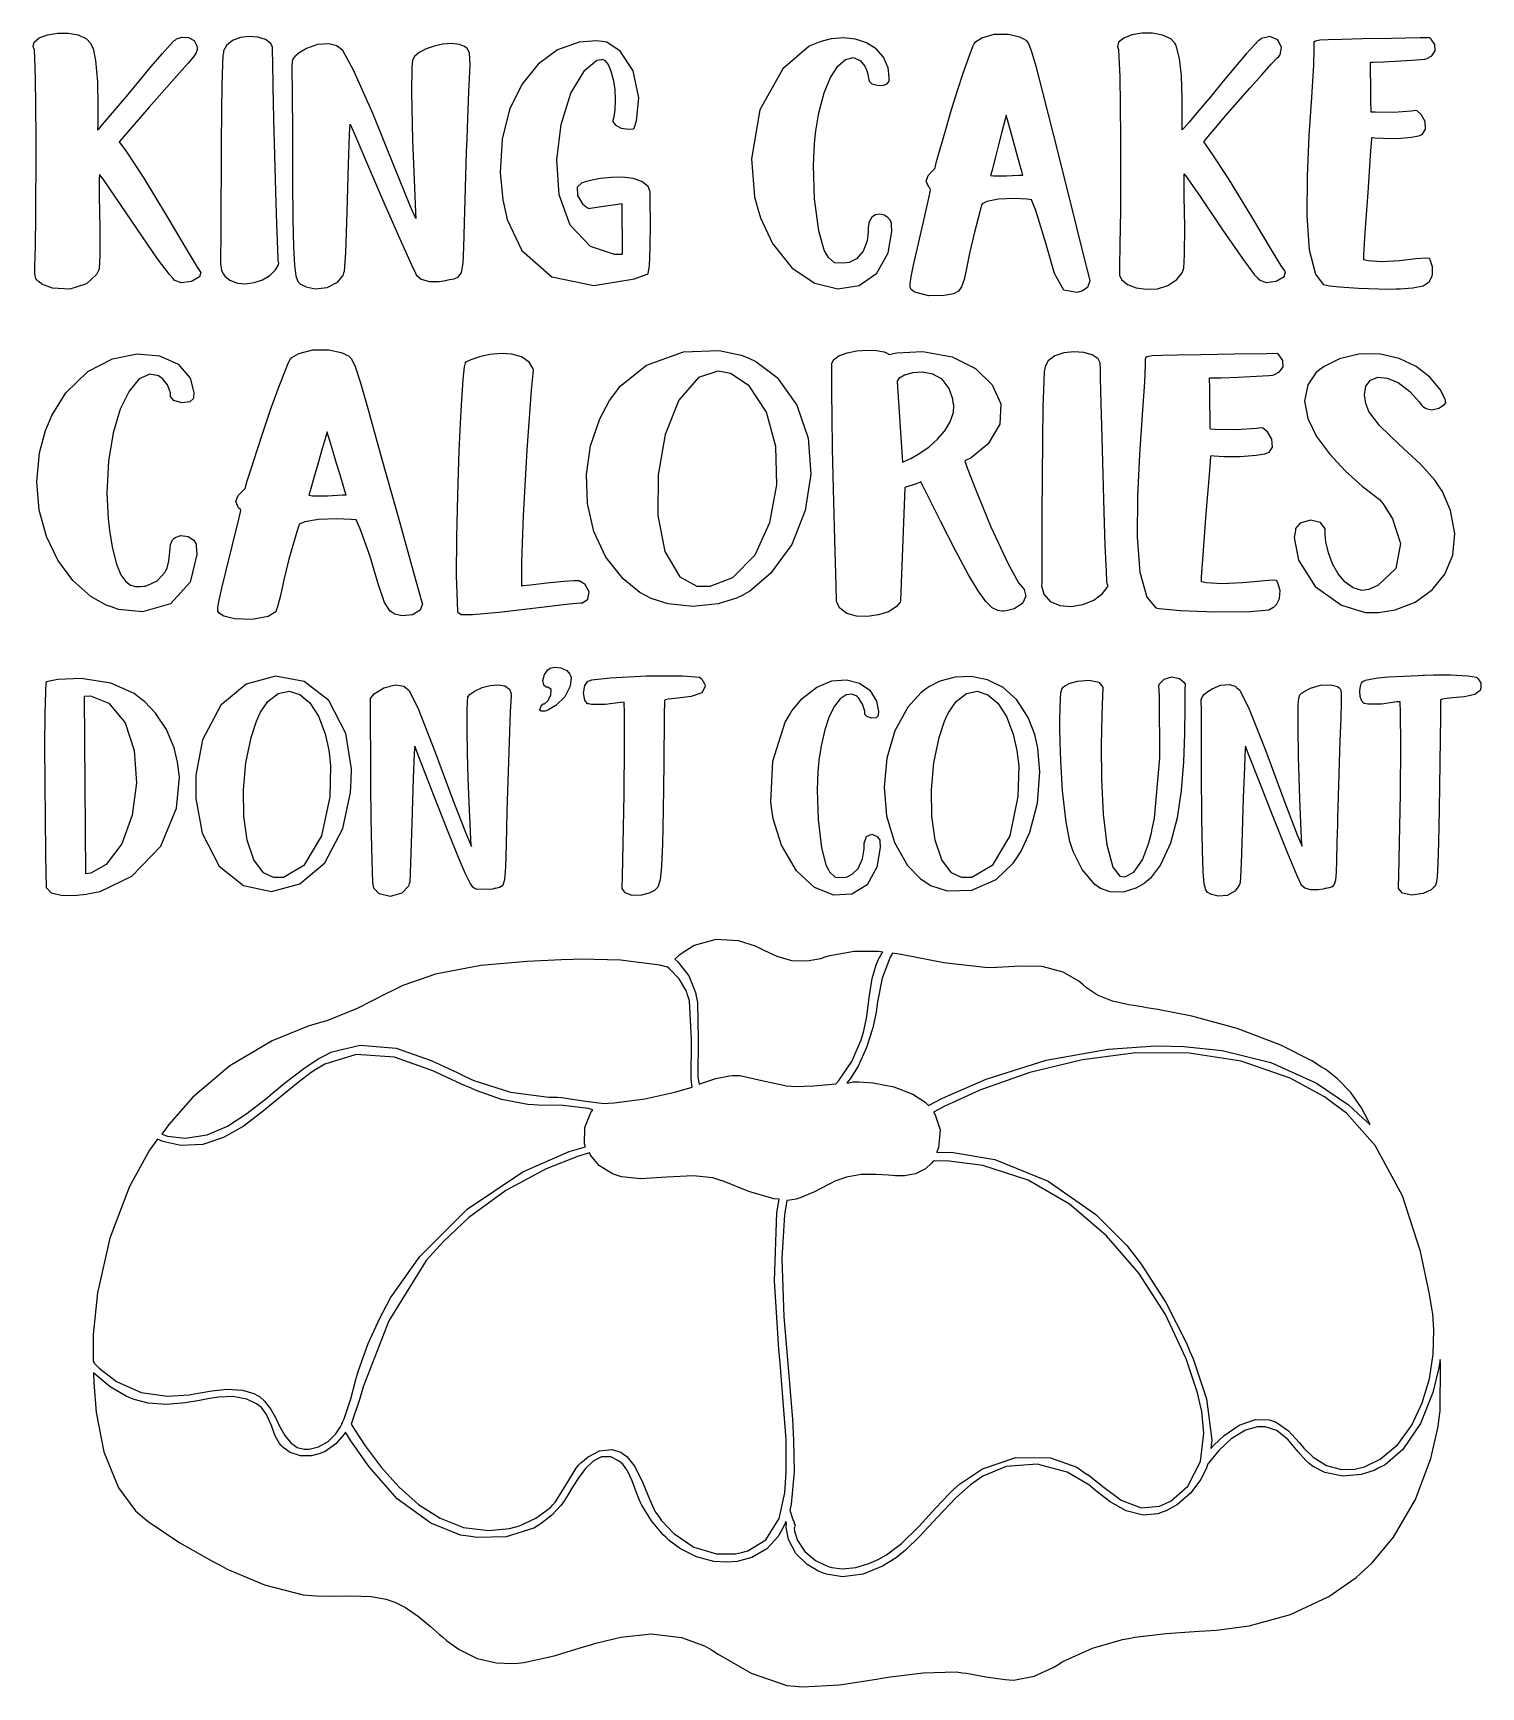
# Model space of a CAD drawing. Extents: x 1.81 to 5.86, y 0.37 to 4.98.
import ezdxf

# ---------------------------------------------------------------- set-up
doc = ezdxf.new("R2010")
doc.units = 0
doc.layers.get('0').update_dxf_attribs({"linetype": 'CONTINUOUS'})

msp = doc.modelspace()

# ---------------------------------------------------------------- linework, layer by layer
at = {"color": 202}
for points in [[(2.28022, 4.31803), (2.28185, 4.31597), (2.27783, 4.30251), (2.25586, 4.28982), (2.227, 4.28629), (2.20747, 4.29362), (2.20415, 4.29829), (2.19396, 4.30897), (2.16108, 4.35351), (2.10271, 4.43772), (2.04372, 4.5249), (2.00987, 4.57433), (1.99897, 4.58886), (1.99815, 4.57454), (1.99843, 4.52582), (1.99972, 4.44125), (1.99978, 4.36333), (1.99815, 4.32563), (1.99582, 4.32015), (1.99104, 4.30935), (1.96272, 4.28293), (1.91575, 4.26824), (1.86735, 4.27171), (1.83778, 4.28261), (1.83018, 4.2889), (1.82883, 4.29004), (1.82488, 4.29351), (1.8214, 4.29839), (1.81933, 4.30539), (1.81847, 4.3164), (1.81847, 4.33317), (1.81907, 4.35764), (1.81993, 4.39154), (1.82069, 4.42551), (1.82086, 4.43679), (1.82086, 4.44428), (1.82101, 4.46669), (1.82146, 4.52561), (1.82189, 4.60379), (1.822, 4.69151), (1.82156, 4.77903), (1.82036, 4.85667), (1.81808, 4.91456), (1.81717, 4.93664), (1.81456, 4.94303), (1.81353, 4.94618), (1.81668, 4.95763), (1.831, 4.96957), (1.85389, 4.97825), (1.882, 4.98301), (1.91174, 4.98329), (1.93961, 4.97835), (1.96224, 4.96761), (1.97407, 4.95529), (1.97601, 4.95036), (1.98096, 4.94043), (1.98817, 4.90668), (1.99349, 4.84685), (1.99447, 4.7794), (1.99393, 4.72949), (1.99376, 4.71283), (1.99886, 4.71799), (2.01329, 4.73426), (2.04107, 4.76676), (2.074, 4.80621), (2.1091, 4.84853), (2.14328, 4.8896), (2.17361, 4.92524), (2.197, 4.95139), (2.20654, 4.96164), (2.21039, 4.96386), (2.21436, 4.96679), (2.22889, 4.97194), (2.24761, 4.97136), (2.26281, 4.96229), (2.27013, 4.94965), (2.27083, 4.94515), (2.27115, 4.94308), (2.27154, 4.93664), (2.26921, 4.92833), (2.26167, 4.91704), (2.24685, 4.89947), (2.22265, 4.8724), (2.18701, 4.83251), (2.13781, 4.77664), (2.08903, 4.72026), (2.07292, 4.70139), (2.07081, 4.69906), (2.05518, 4.68083), (2.05414, 4.67953), (2.07221, 4.65494), (2.12256, 4.57807), (2.18826, 4.47026), (2.24337, 4.37674), (2.27186, 4.32954), (2.28022, 4.31803)], [(2.48232, 4.93994), (2.48232, 4.94363), (2.47678, 4.95458), (2.46212, 4.96544), (2.44125, 4.97206), (2.41704, 4.97407), (2.39242, 4.97114), (2.37022, 4.96283), (2.35335, 4.94874), (2.34554, 4.93375), (2.34478, 4.9285), (2.34343, 4.92057), (2.34239, 4.89626), (2.34071, 4.838), (2.33951, 4.76215), (2.33876, 4.67719), (2.33832, 4.59153), (2.33806, 4.51367), (2.33778, 4.45199), (2.33768, 4.42421), (2.33751, 4.41493), (2.33735, 4.40332), (2.33675, 4.36843), (2.33708, 4.33903), (2.33996, 4.32075), (2.34467, 4.31054), (2.3469, 4.30761), (2.3501, 4.30339), (2.36322, 4.29318), (2.38385, 4.28532), (2.40696, 4.28342), (2.43083, 4.28683), (2.45383, 4.29492), (2.47418, 4.30707), (2.49013, 4.32264), (2.49843, 4.33615), (2.5, 4.34099), (2.49897, 4.34201), (2.49778, 4.35151), (2.49642, 4.38021), (2.49371, 4.45014), (2.49094, 4.54113), (2.48828, 4.64258), (2.48589, 4.74382), (2.484, 4.83425), (2.48275, 4.90315), (2.48232, 4.93078), (2.48232, 4.93994)], [(3.02186, 4.94303), (3.01796, 4.94596), (3.0039, 4.95139), (2.98188, 4.95421), (2.95768, 4.95253), (2.93332, 4.9471), (2.91069, 4.93892), (2.89176, 4.92888), (2.87853, 4.91781), (2.87321, 4.9095), (2.87294, 4.90657), (2.87082, 4.88889), (2.87028, 4.81711), (2.87289, 4.68435), (2.87788, 4.55257), (2.88124, 4.48242), (2.88226, 4.46599), (2.86654, 4.50131), (2.82264, 4.60867), (2.76313, 4.75651), (2.70925, 4.87836), (2.67839, 4.93446), (2.66667, 4.94303), (2.66108, 4.94732), (2.63932, 4.95344), (2.60764, 4.95117), (2.57656, 4.93989), (2.55675, 4.92817), (2.55106, 4.92329), (2.54932, 4.92193), (2.54417, 4.91775), (2.53965, 4.91233), (2.53711, 4.90419), (2.53603, 4.89035), (2.53597, 4.86783), (2.53651, 4.83376), (2.53717, 4.78515), (2.53749, 4.73562), (2.53749, 4.71907), (2.53749, 4.68235), (2.53776, 4.5721), (2.53868, 4.46306), (2.54047, 4.38612), (2.54335, 4.3355), (2.54736, 4.30528), (2.55285, 4.28961), (2.5599, 4.28267), (2.56651, 4.27957), (2.56874, 4.27849), (2.5759, 4.27479), (2.60064, 4.26969), (2.63433, 4.27279), (2.66336, 4.2876), (2.67893, 4.30669), (2.68126, 4.31392), (2.68332, 4.31836), (2.68631, 4.36979), (2.69011, 4.48421), (2.69385, 4.6174), (2.69694, 4.70156), (2.69894, 4.72949), (2.70942, 4.70437), (2.74132, 4.62912), (2.7889, 4.51844), (2.83708, 4.40918), (2.8699, 4.33681), (2.88124, 4.31282), (2.88325, 4.30806), (2.89654, 4.29676), (2.92031, 4.29021), (2.94715, 4.29031), (2.96576, 4.29281), (2.9719, 4.29411), (2.97624, 4.29508), (2.98942, 4.29769), (3.00142, 4.3029), (3.00906, 4.31532), (3.01367, 4.34071), (3.01633, 4.38482), (3.01828, 4.45318), (3.02078, 4.55165), (3.02382, 4.65229), (3.02501, 4.68576), (3.02588, 4.71913), (3.03006, 4.81912), (3.03358, 4.89333), (3.03201, 4.92806), (3.02528, 4.94049), (3.02186, 4.94303)], [(3.34999, 4.56597), (3.34517, 4.56538), (3.33208, 4.55328), (3.33333, 4.53006), (3.34706, 4.50683), (3.36133, 4.49511), (3.36664, 4.49408), (3.36925, 4.49463), (3.39903, 4.49935), (3.44607, 4.50613), (3.45731, 4.50765), (3.45833, 4.3649), (3.43614, 4.3649), (3.36974, 4.38743), (3.31239, 4.447), (3.28217, 4.53157), (3.27522, 4.62912), (3.28749, 4.72775), (3.31506, 4.81538), (3.35385, 4.88004), (3.38753, 4.90767), (3.40001, 4.90972), (3.40218, 4.9101), (3.40961, 4.90663), (3.41868, 4.89524), (3.4266, 4.87701), (3.43294, 4.85363), (3.43718, 4.82656), (3.43881, 4.79736), (3.43733, 4.76764), (3.43408, 4.74593), (3.43229, 4.73888), (3.43181, 4.73628), (3.43815, 4.72689), (3.45529, 4.71832), (3.47575, 4.7149), (3.48844, 4.71604), (3.49164, 4.71804), (3.49832, 4.73796), (3.50412, 4.80257), (3.48867, 4.87756), (3.45221, 4.93326), (3.41531, 4.95768), (3.40207, 4.95975), (3.38639, 4.96203), (3.33794, 4.95828), (3.27767, 4.93647), (3.22364, 4.89643), (3.17822, 4.84006), (3.14378, 4.76953), (3.12272, 4.68685), (3.11735, 4.59403), (3.12483, 4.51785), (3.13021, 4.49306), (3.13683, 4.46272), (3.17817, 4.37642), (3.26156, 4.30274), (3.37875, 4.27865), (3.49278, 4.29742), (3.5281, 4.31076), (3.53097, 4.31207), (3.53424, 4.33257), (3.53657, 4.38368), (3.53674, 4.45432), (3.53646, 4.51465), (3.53646, 4.53472), (3.53646, 4.53988), (3.53011, 4.55533), (3.51313, 4.56922), (3.48844, 4.57742), (3.45882, 4.58083), (3.42725, 4.58046), (3.39671, 4.57721), (3.36996, 4.5721), (3.35482, 4.56793), (3.34999, 4.56597)], [(4.14481, 4.43679), (4.14481, 4.42854), (4.1415, 4.40369), (4.13097, 4.37494), (4.11225, 4.35346), (4.09158, 4.34321), (4.08436, 4.34201), (4.07676, 4.34071), (4.05111, 4.34218), (4.03435, 4.35661), (4.03125, 4.36182), (4.02219, 4.3775), (4.00694, 4.43137), (3.9949, 4.52094), (3.9924, 4.6141), (3.99479, 4.67426), (3.99685, 4.69412), (3.99854, 4.71089), (4.007, 4.76085), (4.02175, 4.81619), (4.03993, 4.85975), (4.06028, 4.891), (4.08149, 4.90956), (4.10249, 4.91504), (4.1219, 4.9069), (4.13547, 4.89085), (4.13857, 4.88471), (4.1404, 4.88097), (4.14404, 4.86871), (4.14529, 4.85715), (4.14729, 4.84874), (4.15294, 4.84315), (4.15522, 4.84201), (4.15853, 4.84039), (4.16954, 4.83751), (4.185, 4.83697), (4.19754, 4.84131), (4.20296, 4.84885), (4.20313, 4.8514), (4.20361, 4.86019), (4.20008, 4.88672), (4.18744, 4.91607), (4.16699, 4.93924), (4.14046, 4.95611), (4.1096, 4.96653), (4.07611, 4.97038), (4.04178, 4.96744), (4.01633, 4.96094), (4.00836, 4.95763), (3.97993, 4.94629), (3.90619, 4.88319), (3.84272, 4.76872), (3.81907, 4.63265), (3.82699, 4.52653), (3.83649, 4.49306), (3.84369, 4.46799), (3.87756, 4.39611), (3.93267, 4.32715), (3.99556, 4.28532), (4.06, 4.26964), (4.11985, 4.27914), (4.16878, 4.31288), (4.20074, 4.36996), (4.21044, 4.42969), (4.20936, 4.44933), (4.20942, 4.45199), (4.20687, 4.46001), (4.19971, 4.46892), (4.18935, 4.4751), (4.17746, 4.47781), (4.16547, 4.47618), (4.155, 4.4694), (4.14757, 4.45654), (4.14481, 4.44174), (4.14481, 4.43679)], [(4.76247, 4.29617), (4.76351, 4.2915), (4.75738, 4.27354), (4.74143, 4.26286), (4.73753, 4.26183), (4.72711, 4.25874), (4.69114, 4.26557), (4.66493, 4.31185), (4.64094, 4.39719), (4.61257, 4.4885), (4.60101, 4.51807), (4.58892, 4.51958), (4.55225, 4.52138), (4.50857, 4.51937), (4.47624, 4.51313), (4.46262, 4.50678), (4.46149, 4.50347), (4.45611, 4.48454), (4.44135, 4.42731), (4.42796, 4.36893), (4.41906, 4.32579), (4.41233, 4.29542), (4.4056, 4.27533), (4.39654, 4.26297), (4.38292, 4.25586), (4.36762, 4.25222), (4.36253, 4.25142), (4.35547, 4.25038), (4.31381, 4.25028), (4.27522, 4.25999), (4.26981, 4.26389), (4.2685, 4.26481), (4.26481, 4.26768), (4.26204, 4.273), (4.26193, 4.28353), (4.26497, 4.30296), (4.27165, 4.33513), (4.2825, 4.38374), (4.29801, 4.45253), (4.31358, 4.52203), (4.31874, 4.54514), (4.31874, 4.54514), (4.31793, 4.54856), (4.31771, 4.54932), (4.31386, 4.55328), (4.30701, 4.56961), (4.31233, 4.58556), (4.32368, 4.59799), (4.33051, 4.60493), (4.33128, 4.60764), (4.33219, 4.61208), (4.33583, 4.62522), (4.34571, 4.66037), (4.35943, 4.70806), (4.37576, 4.76303), (4.39339, 4.82021), (4.41092, 4.8744), (4.42714, 4.92057), (4.43679, 4.94547), (4.44065, 4.95344), (4.44439, 4.95876), (4.46235, 4.97), (4.49658, 4.97993), (4.53668, 4.98031), (4.56711, 4.97282), (4.57607, 4.96804), (4.57807, 4.9669), (4.58453, 4.96371), (4.59153, 4.95583), (4.59993, 4.93485), (4.61263, 4.89111), (4.63232, 4.81506), (4.662, 4.69694), (4.70443, 4.52718), (4.74789, 4.35394), (4.76247, 4.29617)], [(5.08128, 4.67953), (5.08404, 4.68311), (5.09278, 4.69358), (5.11453, 4.71913), (5.14344, 4.75282), (5.17654, 4.79101), (5.21078, 4.83014), (5.24322, 4.86675), (5.27083, 4.89725), (5.28554, 4.91303), (5.29064, 4.91808), (5.29432, 4.9229), (5.29829, 4.94299), (5.28787, 4.96403), (5.26557, 4.97358), (5.24311, 4.96815), (5.23753, 4.96386), (5.23356, 4.96175), (5.22379, 4.95144), (5.20025, 4.9254), (5.16992, 4.88986), (5.13579, 4.84896), (5.10081, 4.80669), (5.06799, 4.76719), (5.04031, 4.73454), (5.02588, 4.71804), (5.02083, 4.71283), (5.021, 4.73486), (5.02111, 4.80094), (5.01937, 4.86524), (5.01394, 4.91271), (5.00672, 4.94135), (5.00315, 4.95036), (5.00119, 4.95524), (4.98931, 4.96733), (4.96674, 4.97792), (4.93881, 4.98286), (4.90907, 4.98264), (4.88103, 4.97797), (4.85807, 4.9694), (4.84381, 4.95757), (4.84065, 4.94618), (4.84169, 4.94303), (4.84392, 4.93701), (4.84472, 4.91661), (4.84694, 4.86083), (4.84842, 4.78293), (4.84918, 4.68994), (4.84924, 4.58919), (4.84864, 4.48779), (4.8475, 4.39296), (4.84636, 4.33208), (4.84581, 4.31179), (4.84581, 4.30772), (4.852, 4.29542), (4.86865, 4.28196), (4.89279, 4.27251), (4.9216, 4.26807), (4.95199, 4.26969), (4.98118, 4.27843), (5.00613, 4.29525), (5.02089, 4.31413), (5.02399, 4.32118), (5.02632, 4.32667), (5.0281, 4.36436), (5.02821, 4.44233), (5.02701, 4.52692), (5.02653, 4.57563), (5.02707, 4.58996), (5.03749, 4.57617), (5.07113, 4.52713), (5.13043, 4.43956), (5.18935, 4.35454), (5.22239, 4.30974), (5.23232, 4.29932), (5.23574, 4.2946), (5.25543, 4.28706), (5.28396, 4.29085), (5.30567, 4.30388), (5.3099, 4.31711), (5.30832, 4.31912), (5.29943, 4.33083), (5.27078, 4.37782), (5.21588, 4.47043), (5.15039, 4.57753), (5.09956, 4.65479), (5.08128, 4.67953)], [(5.69997, 4.91075), (5.70464, 4.91217), (5.71772, 4.91992), (5.72732, 4.93386), (5.72635, 4.95111), (5.71674, 4.96625), (5.71251, 4.97017), (5.68571, 4.96967), (5.60525, 4.96821), (5.52474, 4.96685), (5.46712, 4.96571), (5.4286, 4.96457), (5.40533, 4.96306), (5.39344, 4.96094), (5.38911, 4.95785), (5.38857, 4.95458), (5.38857, 4.95344), (5.38921, 4.93858), (5.38737, 4.89367), (5.38189, 4.80453), (5.37511, 4.69721), (5.3699, 4.5829), (5.36925, 4.47282), (5.37608, 4.3781), (5.39328, 4.30994), (5.4151, 4.28136), (5.42393, 4.27951), (5.43224, 4.278), (5.46078, 4.27512), (5.5134, 4.2716), (5.56967, 4.26942), (5.60568, 4.26888), (5.61774, 4.2691), (5.62961, 4.26942), (5.66525, 4.27186), (5.69439, 4.278), (5.71039, 4.28874), (5.71739, 4.30117), (5.71875, 4.30556), (5.72006, 4.30974), (5.71978, 4.33046), (5.71326, 4.35058), (5.71149, 4.35449), (5.7021, 4.35499), (5.67383, 4.35271), (5.62799, 4.34776), (5.57796, 4.34517), (5.54021, 4.34765), (5.5281, 4.35037), (5.5286, 4.36469), (5.53239, 4.42632), (5.53999, 4.53842), (5.54731, 4.64187), (5.55078, 4.68918), (5.55106, 4.692), (5.55875, 4.69097), (5.58219, 4.68967), (5.62213, 4.6894), (5.66086, 4.69233), (5.68229, 4.69624), (5.68853, 4.69933), (5.69249, 4.70133), (5.70074, 4.7149), (5.69943, 4.73633), (5.68881, 4.75618), (5.67725, 4.76606), (5.6729, 4.76704), (5.6614, 4.76525), (5.61089, 4.76144), (5.56039, 4.76237), (5.54893, 4.76286), (5.54867, 4.76758), (5.54818, 4.79096), (5.54747, 4.83539), (5.54704, 4.87847), (5.54688, 4.89649), (5.54688, 4.90246), (5.5549, 4.90218), (5.58306, 4.90306), (5.632, 4.90543), (5.67665, 4.90847), (5.69764, 4.91026), (5.69997, 4.91075)], [(4.53022, 4.7545), (4.52707, 4.74274), (4.51779, 4.70736), (4.50831, 4.67096), (4.49881, 4.63417), (4.48953, 4.59787), (4.48643, 4.58578), (4.49501, 4.58447), (4.53082, 4.58436), (4.56472, 4.58681), (4.57607, 4.58681), (4.57607, 4.58681), (4.57438, 4.59403), (4.56928, 4.61301), (4.56196, 4.63992), (4.5535, 4.67068), (4.54497, 4.70144), (4.53749, 4.72835), (4.53222, 4.74735), (4.53022, 4.7545), (4.53022, 4.7545)], [(4.08539, 2.0535), (4.09033, 2.0535), (4.10146, 2.05556), (4.10519, 2.05556), (4.11854, 2.05621), (4.15896, 2.05354), (4.21599, 2.04232), (4.26969, 2.02132), (4.3041, 1.99935), (4.31353, 1.9899), (4.35243, 2.01053), (4.47407, 2.06315), (4.64187, 2.1161), (4.81478, 2.1474), (4.94672, 2.15653), (4.99061, 2.15554), (5.02621, 2.155), (5.13292, 2.14328), (5.26899, 2.10949), (5.39606, 2.05186), (5.48508, 1.99175), (5.51144, 1.96804), (5.51426, 1.96522), (5.54297, 1.93864), (5.54585, 1.93576), (5.54042, 1.94792), (5.5216, 1.98301), (5.49175, 2.02588), (5.45514, 2.06413), (5.42219, 2.08996), (5.41043, 2.09722), (5.38331, 2.11453), (5.29671, 2.15815), (5.17432, 2.20469), (5.04785, 2.23893), (4.9535, 2.25792), (4.92188, 2.26286), (4.90944, 2.26492), (4.87224, 2.27106), (4.82704, 2.28136), (4.78504, 2.29833), (4.7539, 2.31836), (4.74479, 2.32639), (4.73258, 2.33735), (4.68901, 2.36247), (4.63069, 2.37744), (4.56928, 2.37912), (4.52046, 2.37631), (4.50418, 2.37532), (4.47889, 2.37381), (4.35633, 2.38775), (4.23643, 2.41157), (4.21251, 2.41493), (4.206, 2.40429), (4.18397, 2.34543), (4.17079, 2.27924), (4.16872, 2.26492), (4.16656, 2.25037), (4.15744, 2.20703), (4.14031, 2.15142), (4.11654, 2.09972), (4.09413, 2.06424), (4.08539, 2.0535)], [(2.26878, 1.18576), (2.27957, 1.18793), (2.31213, 1.1939), (2.35568, 1.19841), (2.39849, 1.19531), (2.43012, 1.18576), (2.43956, 1.18056), (2.44515, 1.17763), (2.45996, 1.16482), (2.47624, 1.14339), (2.48996, 1.11865), (2.50271, 1.0931), (2.51606, 1.06907), (2.53168, 1.04905), (2.55117, 1.03537), (2.56982, 1.03049), (2.57607, 1.03054), (2.58453, 1.03093), (2.60992, 1.03695), (2.63721, 1.05181), (2.65864, 1.07351), (2.6716, 1.09337), (2.67503, 1.10037), (2.67503, 1.10167), (2.67708, 1.1046), (2.67708, 1.10558), (2.68201, 1.11572), (2.70053, 1.17133), (2.71485, 1.22537), (2.71772, 1.2347), (2.72211, 1.25011), (2.74935, 1.32525), (2.78228, 1.39774), (2.78961, 1.41178), (2.81142, 1.45313), (2.89344, 1.56847), (3.0255, 1.7009), (3.18099, 1.80442), (3.31028, 1.8616), (3.35519, 1.87429), (3.35281, 1.88319), (3.35346, 1.92865), (3.37028, 1.97043), (3.37603, 1.97743), (3.36301, 1.98188), (3.29363, 1.99018), (3.22368, 1.99126), (3.21039, 1.99203), (3.19504, 1.99283), (3.12147, 2.00672), (3.05051, 2.03162), (3.03646, 2.03788), (3.00944, 2.04969), (2.92914, 2.08658), (2.82286, 2.12446), (2.71506, 2.13206), (2.62776, 2.10574), (2.60314, 2.08996), (2.59022, 2.08188), (2.5535, 2.05442), (2.50347, 2.01329), (2.45236, 1.97092), (2.39968, 1.93175), (2.34478, 1.90028), (2.287, 1.88092), (2.22575, 1.8781), (2.17572, 1.88938), (2.16043, 1.89615), (2.1384, 1.86486), (2.08301, 1.76346), (2.02746, 1.61925), (1.99354, 1.46744), (1.98161, 1.35075), (1.98122, 1.31179), (1.98122, 1.30295), (1.98122, 1.28304), (1.98122, 1.27637), (1.98172, 1.27588), (1.9841, 1.2717), (1.98438, 1.27116), (1.9981, 1.25651), (2.04665, 1.21935), (2.11481, 1.18902), (2.18886, 1.17849), (2.24914, 1.18207), (2.26878, 1.18576)]]:
    msp.add_lwpolyline(points, close=True, dxfattribs=at)
at = {"color": 2}
for points in [[(2.26878, 3.5524), (2.27035, 3.52746), (2.25217, 3.45107), (2.197, 3.39046), (2.1186, 3.36822), (2.05246, 3.3744), (2.03228, 3.38163), (2.01719, 3.38687), (1.97499, 3.41097), (1.92458, 3.45508), (1.88271, 3.51161), (1.85086, 3.57796), (1.83068, 3.65181), (1.82379, 3.73058), (1.83176, 3.81179), (1.84814, 3.87358), (1.85622, 3.89307), (1.86546, 3.91569), (1.90517, 3.97868), (1.96685, 4.03842), (2.03504, 4.07422), (2.10374, 4.08826), (2.16683, 4.08251), (2.21815, 4.05903), (2.25174, 4.01986), (2.26238, 3.97999), (2.26144, 3.96701), (2.26144, 3.96376), (2.25136, 3.95394), (2.22917, 3.95128), (2.20692, 3.95779), (2.19689, 3.96864), (2.19689, 3.97222), (2.19689, 3.97949), (2.18881, 4.00114), (2.17344, 4.01964), (2.16982, 4.02225), (2.16379, 4.02658), (2.13986, 4.03125), (2.10981, 4.01774), (2.08143, 3.98421), (2.05647, 3.93317), (2.03674, 3.86708), (2.02387, 3.78847), (2.01969, 3.69976), (2.02311, 3.62739), (2.02604, 3.60346), (2.02783, 3.58871), (2.03526, 3.54454), (2.04633, 3.50136), (2.05875, 3.47146), (2.0721, 3.45258), (2.08594, 3.44239), (2.09983, 3.43842), (2.11333, 3.43842), (2.12283, 3.43956), (2.12603, 3.43994), (2.13226, 3.44103), (2.15989, 3.454), (2.18121, 3.47743), (2.18435, 3.48367), (2.1875, 3.48986), (2.19287, 3.51042), (2.19488, 3.535), (2.1971, 3.55604), (2.20296, 3.56928), (2.20628, 3.57221), (2.21018, 3.57563), (2.22613, 3.581), (2.24647, 3.57835), (2.26238, 3.56771), (2.26878, 3.55626), (2.26878, 3.5524)], [(2.89899, 3.39513), (2.90022, 3.39025), (2.89432, 3.37283), (2.87278, 3.35975), (2.84403, 3.35678), (2.82324, 3.36133), (2.81771, 3.3649), (2.81033, 3.36951), (2.79486, 3.39387), (2.77718, 3.44581), (2.75424, 3.52214), (2.7264, 3.59928), (2.7156, 3.62429), (2.70188, 3.62587), (2.66049, 3.62761), (2.61003, 3.62549), (2.57221, 3.61893), (2.55643, 3.61225), (2.55524, 3.60867), (2.54975, 3.59125), (2.52729, 3.51497), (2.51221, 3.45324), (2.51042, 3.44303), (2.50863, 3.43479), (2.5031, 3.40994), (2.49804, 3.38954), (2.49474, 3.37879), (2.49322, 3.37511), (2.49274, 3.37429), (2.491, 3.36828), (2.46963, 3.35476), (2.4254, 3.34608), (2.37625, 3.34814), (2.34646, 3.35547), (2.33854, 3.36079), (2.33708, 3.36171), (2.3329, 3.36458), (2.32969, 3.36985), (2.32954, 3.38053), (2.33296, 3.4005), (2.3405, 3.4336), (2.35275, 3.48367), (2.37028, 3.55464), (2.38797, 3.62642), (2.39378, 3.65033), (2.39378, 3.65033), (2.39214, 3.65375), (2.39165, 3.65451), (2.38743, 3.65847), (2.37956, 3.67557), (2.38569, 3.69217), (2.39839, 3.70508), (2.40576, 3.71224), (2.40625, 3.71496), (2.40739, 3.71967), (2.41162, 3.73351), (2.42296, 3.76992), (2.43875, 3.81907), (2.45742, 3.87565), (2.47749, 3.93446), (2.4975, 3.99035), (2.5159, 4.03803), (2.52696, 4.06392), (2.53125, 4.07221), (2.5356, 4.07775), (2.55561, 4.08886), (2.59412, 4.09907), (2.63949, 4.0995), (2.67399, 4.09179), (2.68435, 4.08681), (2.68679, 4.08561), (2.69444, 4.08242), (2.70281, 4.07428), (2.71263, 4.05257), (2.72721, 4.00743), (2.74983, 3.92899), (2.78381, 3.80735), (2.83242, 3.63271), (2.88226, 3.45454), (2.89899, 3.39513)], [(3.33231, 3.45454), (3.32324, 3.45454), (3.29617, 3.45242), (3.2474, 3.44764), (3.20247, 3.44271), (3.18093, 3.44021), (3.17811, 3.43994), (3.17757, 3.45014), (3.178, 3.50624), (3.18213, 3.63633), (3.19233, 3.81874), (3.20514, 3.98628), (3.21039, 4.04199), (3.20893, 4.04818), (3.19835, 4.06511), (3.17736, 4.07969), (3.15028, 4.08718), (3.11979, 4.08882), (3.08871, 4.08589), (3.05985, 4.07969), (3.03592, 4.07156), (3.02339, 4.0656), (3.01981, 4.06282), (3.01665, 4.05154), (3.01351, 4.0159), (3.00749, 3.92964), (3.00217, 3.81799), (2.99804, 3.69476), (2.9955, 3.57394), (2.99501, 3.46946), (2.99701, 3.39513), (2.99794, 3.36708), (3.00206, 3.3649), (3.00831, 3.36079), (3.04047, 3.35997), (3.11404, 3.36654), (3.21653, 3.37935), (3.31033, 3.39019), (3.34169, 3.39307), (3.34685, 3.39333), (3.36203, 3.40326), (3.36546, 3.42383), (3.35471, 3.44433), (3.338, 3.45421), (3.33231, 3.45454)], [(3.79269, 3.4139), (3.77729, 3.40571), (3.7264, 3.38986), (3.65533, 3.38254), (3.58599, 3.39063), (3.53917, 3.40539), (3.52501, 3.41288), (3.50754, 3.42215), (3.46044, 3.45979), (3.41194, 3.52078), (3.37901, 3.59212), (3.36133, 3.67003), (3.3584, 3.75082), (3.36985, 3.83078), (3.39529, 3.90619), (3.42285, 3.95779), (3.43435, 3.97325), (3.45226, 3.99767), (3.52588, 4.05632), (3.62929, 4.09397), (3.72894, 4.09706), (3.79058, 4.08464), (3.80935, 4.07639), (3.83132, 4.06679), (3.89019, 4.02181), (3.9459, 3.94476), (3.97711, 3.85249), (3.9846, 3.75217), (3.96913, 3.65099), (3.93147, 3.5561), (3.87244, 3.47467), (3.81451, 3.42557), (3.79269, 3.4139)], [(4.57607, 3.43474), (4.57986, 3.43033), (4.58501, 3.41162), (4.57525, 3.39111), (4.55257, 3.37631), (4.53033, 3.37033), (4.52289, 3.37011), (4.51888, 3.36996), (4.50672, 3.37153), (4.49072, 3.37929), (4.47287, 3.39649), (4.45139, 3.42617), (4.42443, 3.47136), (4.39003, 3.5351), (4.3464, 3.6205), (4.30524, 3.70307), (4.29167, 3.73058), (4.28851, 3.72928), (4.27354, 3.72358), (4.25282, 3.71679), (4.24685, 3.71496), (4.2354, 3.39931), (4.23372, 3.39447), (4.22293, 3.38189), (4.20111, 3.36828), (4.17312, 3.35906), (4.14231, 3.35482), (4.11193, 3.35613), (4.08524, 3.36361), (4.0656, 3.37782), (4.05692, 3.39378), (4.05626, 3.39931), (4.0549, 3.44174), (4.05122, 3.56907), (4.04769, 3.71007), (4.04542, 3.82417), (4.04411, 3.91325), (4.04357, 3.97928), (4.04346, 4.02408), (4.04362, 4.04958), (4.04372, 4.05761), (4.04372, 4.05761), (4.04324, 4.06087), (4.0479, 4.07156), (4.06304, 4.08268), (4.08583, 4.09099), (4.11312, 4.09636), (4.1416, 4.09858), (4.16808, 4.09765), (4.18935, 4.09343), (4.19993, 4.08854), (4.2021, 4.08578), (4.22515, 4.09076), (4.29682, 4.09418), (4.37879, 4.07969), (4.44472, 4.04725), (4.4911, 4.00179), (4.51471, 3.94829), (4.51204, 3.89171), (4.47976, 3.83692), (4.43235, 3.79812), (4.41461, 3.7889), (4.42133, 3.77018), (4.4445, 3.70985), (4.48747, 3.60482), (4.5344, 3.50325), (4.56407, 3.44883), (4.57607, 3.43474)], [(4.79269, 4.05871), (4.79269, 4.0625), (4.7864, 4.07374), (4.76986, 4.0849), (4.74631, 4.09179), (4.71897, 4.09397), (4.69114, 4.09104), (4.66613, 4.08257), (4.64714, 4.06808), (4.63835, 4.05268), (4.63747, 4.04719), (4.63574, 4.03825), (4.63471, 4.01053), (4.63265, 3.94), (4.63118, 3.84717), (4.63021, 3.74343), (4.62961, 3.64025), (4.62929, 3.54904), (4.62918, 3.48122), (4.62918, 3.45649), (4.62918, 3.44824), (4.62885, 3.44054), (4.63488, 3.4171), (4.65283, 3.39632), (4.67942, 3.38514), (4.71094, 3.38265), (4.74382, 3.38797), (4.77447, 3.40022), (4.79921, 3.41857), (4.81222, 3.4356), (4.81456, 3.442), (4.8125, 3.44303), (4.81108, 3.45258), (4.80957, 3.48161), (4.80647, 3.55317), (4.80328, 3.64675), (4.80024, 3.75131), (4.79747, 3.85579), (4.79519, 3.94917), (4.79351, 4.02051), (4.79286, 4.04921), (4.79269, 4.05871)], [(5.28646, 4.08886), (5.25618, 4.08826), (5.16531, 4.08669), (5.07411, 4.08529), (5.00863, 4.08425), (4.96457, 4.08333), (4.93767, 4.08203), (4.92372, 4.07997), (4.91846, 4.07682), (4.91769, 4.0734), (4.91769, 4.07221), (4.91835, 4.05675), (4.91618, 4.0101), (4.90994, 3.91797), (4.90229, 3.80735), (4.89649, 3.68967), (4.89578, 3.57644), (4.90349, 3.479), (4.9229, 3.40886), (4.94754, 3.37935), (4.95731, 3.37744), (4.9669, 3.37592), (5.01671, 3.37196), (5.11328, 3.36757), (5.21099, 3.36865), (5.26275, 3.37381), (5.27399, 3.3795), (5.27696, 3.38112), (5.2845, 3.38867), (5.29281, 3.40468), (5.29432, 3.42714), (5.28792, 3.44911), (5.2844, 3.45557), (5.27376, 3.45606), (5.24181, 3.45378), (5.18946, 3.44879), (5.13217, 3.44618), (5.08897, 3.44868), (5.07497, 3.45139), (5.07547, 3.46468), (5.07981, 3.52696), (5.08854, 3.64242), (5.09722, 3.75071), (5.10157, 3.80089), (5.10211, 3.80453), (5.11089, 3.80328), (5.13764, 3.80176), (5.18343, 3.80154), (5.22786, 3.80469), (5.25233, 3.80871), (5.25939, 3.81179), (5.26367, 3.81375), (5.273, 3.82758), (5.2716, 3.84944), (5.2596, 3.87001), (5.24653, 3.88049), (5.24164, 3.88162), (5.22863, 3.87983), (5.17199, 3.87603), (5.11376, 3.87696), (5.09999, 3.87744), (5.09972, 3.88243), (5.09924, 3.90668), (5.09853, 3.95247), (5.0981, 3.99669), (5.09793, 4.01508), (5.09793, 4.02115), (5.10519, 4.02067), (5.13053, 4.021), (5.17774, 4.02289), (5.229, 4.02576), (5.26275, 4.02783), (5.27399, 4.02849), (5.27897, 4.02989), (5.29303, 4.03776), (5.30322, 4.05203), (5.30192, 4.06967), (5.29107, 4.08501), (5.28646, 4.08886)], [(5.73753, 3.71907), (5.72689, 3.73557), (5.68674, 3.77957), (5.62679, 3.83485), (5.57194, 3.88803), (5.54204, 3.92731), (5.53646, 3.942), (5.53375, 3.94938), (5.52983, 3.9731), (5.53386, 3.99761), (5.54693, 4.01438), (5.56743, 4.0224), (5.59364, 4.02046), (5.62403, 4.00754), (5.6569, 3.98247), (5.68306, 3.95437), (5.69065, 3.94412), (5.69271, 3.9414), (5.70193, 3.93544), (5.71847, 3.93175), (5.73779, 3.93604), (5.75331, 3.94678), (5.75726, 3.95139), (5.75493, 3.96115), (5.74126, 3.98872), (5.71278, 4.02328), (5.67399, 4.05285), (5.62717, 4.07497), (5.57454, 4.0874), (5.51833, 4.08778), (5.46083, 4.07379), (5.41715, 4.0524), (5.40419, 4.04308), (5.39453, 4.03467), (5.3724, 4.00168), (5.36296, 3.95583), (5.37224, 3.90728), (5.3966, 3.85769), (5.43235, 3.80865), (5.47592, 3.76183), (5.52365, 3.71897), (5.55951, 3.69049), (5.57189, 3.68158), (5.58242, 3.66943), (5.60824, 3.62776), (5.63097, 3.55871), (5.61811, 3.48882), (5.56782, 3.44097), (5.5479, 3.43261), (5.54215, 3.43012), (5.52251, 3.42785), (5.49843, 3.43457), (5.47635, 3.45063), (5.45703, 3.47379), (5.44108, 3.50185), (5.42925, 3.53256), (5.42225, 3.56369), (5.42042, 3.58578), (5.42085, 3.59304), (5.42085, 3.59907), (5.40782, 3.61714), (5.37918, 3.62381), (5.35053, 3.61567), (5.33751, 3.60032), (5.33751, 3.59517), (5.33382, 3.57542), (5.34554, 3.51193), (5.39268, 3.43842), (5.46636, 3.38601), (5.53217, 3.366), (5.55414, 3.366), (5.56961, 3.366), (5.61615, 3.37364), (5.67182, 3.39529), (5.71869, 3.42914), (5.75439, 3.47342), (5.77653, 3.52636), (5.78267, 3.58615), (5.77046, 3.65099), (5.74761, 3.70329), (5.73753, 3.71907)], [(3.74164, 4.03678), (3.7251, 4.03976), (3.67074, 4.02175), (3.61572, 3.95865), (3.57781, 3.86312), (3.55806, 3.75049), (3.55751, 3.63644), (3.57726, 3.53629), (3.61849, 3.46565), (3.6665, 3.43956), (3.68229, 3.43994), (3.70335, 3.43994), (3.76654, 3.46386), (3.82937, 3.52724), (3.87056, 3.61757), (3.88971, 3.72239), (3.88667, 3.82921), (3.86111, 3.92557), (3.81288, 3.99892), (3.76053, 4.03315), (3.74164, 4.03678)], [(4.38226, 3.95139), (4.38108, 3.96153), (4.3711, 3.9911), (4.35081, 4.01708), (4.32476, 4.03157), (4.29633, 4.03683), (4.26888, 4.03504), (4.24571, 4.02849), (4.23031, 4.01926), (4.22547, 4.01172), (4.22601, 4.00971), (4.24061, 3.78575), (4.24658, 3.78803), (4.264, 3.79622), (4.28922, 3.81076), (4.31461, 3.82883), (4.33838, 3.84983), (4.35878, 3.87315), (4.37403, 3.89828), (4.38243, 3.92453), (4.38346, 3.94493), (4.38226, 3.95139)], [(2.63439, 3.87011), (2.63069, 3.85758), (2.61979, 3.81976), (2.60846, 3.78043), (2.59728, 3.74169), (2.58681, 3.70518), (2.58333, 3.69303), (2.59347, 3.69151), (2.63499, 3.69162), (2.67708, 3.69439), (2.6875, 3.69412), (2.6875, 3.69412), (2.68517, 3.70171), (2.67919, 3.72163), (2.67068, 3.74983), (2.66092, 3.78212), (2.65115, 3.81446), (2.64264, 3.84267), (2.63667, 3.86257), (2.63439, 3.87011), (2.63439, 3.87011)], [(3.66461, 2.29514), (3.66872, 2.27718), (3.66992, 2.17535), (3.66949, 2.06939), (3.6729, 2.04932), (3.68072, 2.05219), (3.71924, 2.06521), (3.75782, 2.07303), (3.76563, 2.07324), (3.78618, 2.07324), (3.84793, 2.05985), (3.91639, 2.04492), (3.93024, 2.04411), (3.94038, 2.04335), (3.99219, 2.04449), (4.044, 2.04932), (4.05414, 2.05035), (4.06299, 2.05974), (4.09944, 2.11262), (4.12549, 2.17275), (4.12918, 2.18576), (4.13303, 2.19862), (4.14068, 2.23828), (4.14779, 2.2915), (4.15625, 2.34403), (4.16667, 2.38217), (4.17188, 2.3941), (4.17264, 2.39621), (4.18414, 2.41629), (4.18544, 2.41808), (4.17242, 2.41938), (4.10585, 2.41938), (4.03776, 2.40793), (4.02399, 2.40349), (4.01199, 2.39958), (3.97444, 2.39247), (3.93164, 2.39399), (3.89019, 2.40625), (3.8559, 2.42176), (3.84478, 2.4274), (3.83024, 2.43506), (3.78244, 2.44997), (3.71951, 2.45313), (3.65929, 2.43608), (3.61686, 2.40961), (3.60519, 2.39828), (3.61322, 2.39128), (3.64426, 2.3514), (3.66276, 2.30533), (3.66461, 2.29514)], [(5.44792, 1.99203), (5.41894, 2.01383), (5.32254, 2.06657), (5.18576, 2.11372), (5.04107, 2.13624), (4.89214, 2.13672), (4.74268, 2.11778), (4.59625, 2.08214), (4.45649, 2.03239), (4.35856, 1.98813), (4.3271, 1.97119), (4.33203, 1.96392), (4.34543, 1.92188), (4.3406, 1.87201), (4.33649, 1.86079), (4.33649, 1.85867), (4.37679, 1.85926), (4.49804, 1.83876), (4.64725, 1.77886), (4.77983, 1.68599), (4.86686, 1.59918), (4.89165, 1.567), (4.90701, 1.54699), (4.97575, 1.43994), (5.03304, 1.32666), (5.04269, 1.30349), (5.05154, 1.28239), (5.08942, 1.1716), (5.10389, 1.0561), (5.10101, 1.03266), (5.10981, 1.04205), (5.13813, 1.06841), (5.18018, 1.09766), (5.22613, 1.11339), (5.26372, 1.11258), (5.27501, 1.10867), (5.28358, 1.10585), (5.31831, 1.08138), (5.34739, 1.04959), (5.35314, 1.04308), (5.36068, 1.03385), (5.38667, 1.00868), (5.4241, 0.984864), (5.46636, 0.973796), (5.50293, 0.974826), (5.5146, 0.977431), (5.53006, 0.981282), (5.57411, 1.00266), (5.62321, 1.04389), (5.66222, 1.09749), (5.69151, 1.15978), (5.71137, 1.22711), (5.72211, 1.29595), (5.72412, 1.36252), (5.72049, 1.40836), (5.71772, 1.42329), (5.71137, 1.46337), (5.68619, 1.58262), (5.63629, 1.73774), (5.55963, 1.87782), (5.4796, 1.96858), (5.44792, 1.99203)], [(2.93853, 1.58783), (2.91092, 1.55686), (2.80621, 1.38906), (2.73486, 1.20502), (2.72396, 1.16596), (2.72239, 1.16075), (2.7034, 1.10585), (2.70107, 1.10037), (2.71044, 1.08512), (2.74035, 1.04026), (2.78483, 0.980794), (2.83453, 0.925076), (2.88943, 0.876303), (2.94954, 0.837619), (3.01492, 0.812283), (3.08556, 0.803276), (3.14312, 0.808919), (3.16146, 0.813911), (3.17133, 0.816786), (3.21729, 0.837619), (3.25754, 0.867785), (3.2646, 0.875325), (3.27186, 0.88341), (3.30051, 0.929796), (3.32915, 0.977214), (3.33649, 0.985786), (3.34233, 0.992512), (3.36333, 1.00971), (3.39507, 1.02561), (3.42876, 1.02946), (3.45454, 1.02192), (3.46149, 1.01704), (3.47097, 1.01058), (3.49354, 0.982422), (3.516, 0.937067), (3.5351, 0.888997), (3.55051, 0.856065), (3.55729, 0.846192), (3.56689, 0.832303), (3.60238, 0.795085), (3.65793, 0.757379), (3.72146, 0.738118), (3.77408, 0.738064), (3.79064, 0.742025), (3.80881, 0.746474), (3.85894, 0.777886), (3.89649, 0.836806), (3.91233, 0.909017), (3.91564, 0.965821), (3.91564, 0.9847), (3.91564, 1.05632), (3.90104, 1.24723), (3.89899, 1.27116), (3.89529, 1.30946), (3.88331, 1.50065), (3.89008, 1.69069), (3.89583, 1.72846), (3.88124, 1.72928), (3.81158, 1.74972), (3.74246, 1.778), (3.72814, 1.78267), (3.71104, 1.78831), (3.65608, 1.79357), (3.58306, 1.78944), (3.51042, 1.78532), (3.45628, 1.79058), (3.43956, 1.79617), (3.43072, 1.79904), (3.39453, 1.82107), (3.36974, 1.85092), (3.36664, 1.85764), (3.33578, 1.84874), (3.24582, 1.81315), (3.13303, 1.75244), (3.03, 1.67692), (2.95975, 1.6116), (2.93853, 1.58783)]]:
    msp.add_lwpolyline(points, close=True, dxfattribs=at)
at = {"color": 112}
for points in [[(2.26768, 2.87847), (2.26768, 2.84636), (2.28569, 2.74983), (2.33344, 2.65836), (2.40121, 2.60422), (2.47928, 2.58751), (2.55794, 2.60835), (2.62761, 2.66683), (2.6785, 2.76313), (2.69993, 2.86361), (2.70107, 2.89725), (2.70221, 2.92979), (2.68658, 3.02806), (2.63943, 3.1199), (2.57032, 3.17333), (2.48981, 3.18864), (2.40864, 3.16639), (2.3374, 3.10704), (2.28689, 3.0109), (2.26768, 2.91162), (2.26768, 2.87847)], [(3.31353, 3.18994), (3.31554, 3.18321), (3.31299, 3.16032), (3.29764, 3.13069), (3.27251, 3.10601), (3.2506, 3.09321), (3.24274, 3.09099), (3.24018, 3.09033), (3.23193, 3.0906), (3.22835, 3.09543), (3.23068, 3.10303), (3.23551, 3.10921), (3.23753, 3.11079), (3.24089, 3.11122), (3.25028, 3.11903), (3.25911, 3.13504), (3.25976, 3.15067), (3.25088, 3.15767), (3.24794, 3.15767), (3.24576, 3.15767), (3.23936, 3.16319), (3.23654, 3.17654), (3.241, 3.19325), (3.25017, 3.20574), (3.25418, 3.20865), (3.25726, 3.21072), (3.26899, 3.21338), (3.28694, 3.21181), (3.30339, 3.204), (3.31228, 3.1939), (3.31353, 3.18994)], [(3.68853, 3.16493), (3.6894, 3.15967), (3.6799, 3.14176), (3.65088, 3.13151), (3.61307, 3.12733), (3.58658, 3.12446), (3.57813, 3.12224), (3.57607, 3.12011), (3.57553, 3.07628), (3.57411, 2.94467), (3.5726, 2.81369), (3.57086, 2.72043), (3.56819, 2.65821), (3.56396, 2.62017), (3.55757, 2.59956), (3.54824, 2.58968), (3.53868, 2.58507), (3.53543, 2.58365), (3.52979, 2.58122), (3.5115, 2.57693), (3.48628, 2.57628), (3.46642, 2.58328), (3.45833, 2.59532), (3.45833, 2.59928), (3.45899, 2.62956), (3.46104, 2.72021), (3.46365, 2.85764), (3.4649, 2.99511), (3.46442, 3.08583), (3.46354, 3.116), (3.45361, 3.11496), (3.41092, 3.1091), (3.3724, 3.109), (3.36458, 3.11079), (3.36149, 3.11133), (3.35374, 3.12104), (3.34983, 3.14111), (3.35357, 3.16222), (3.36187, 3.17393), (3.36561, 3.17535), (3.37315, 3.17796), (3.42453, 3.18321), (3.52626, 3.18892), (3.62603, 3.18913), (3.67421, 3.18528), (3.67914, 3.18056), (3.68018, 3.18007), (3.68826, 3.16678), (3.68853, 3.16493)], [(4.30729, 3.15349), (4.29264, 3.14307), (4.25564, 3.10206), (4.21875, 3.03564), (4.19656, 2.95936), (4.18907, 2.87847), (4.19618, 2.79824), (4.21793, 2.72368), (4.25429, 2.66021), (4.29081, 2.62213), (4.30524, 2.61285), (4.31853, 2.60422), (4.36556, 2.58908), (4.43371, 2.5905), (4.50163, 2.62076), (4.54969, 2.6659), (4.56147, 2.68371), (4.57206, 2.69982), (4.59608, 2.7531), (4.61757, 2.8341), (4.62397, 2.92117), (4.61838, 2.98736), (4.61356, 3.00868), (4.60969, 3.02518), (4.59125, 3.07297), (4.55968, 3.12185), (4.52111, 3.15653), (4.47797, 3.17796), (4.43261, 3.18733), (4.38747, 3.18565), (4.34489, 3.17404), (4.31592, 3.15967), (4.30729, 3.15349)], [(5.02919, 3.16596), (5.02875, 3.14974), (5.02826, 3.10101), (5.02746, 3.02746), (5.02496, 2.949), (5.01888, 2.86936), (5.00732, 2.79243), (4.98856, 2.72185), (4.96067, 2.66146), (4.93321, 2.62463), (4.92188, 2.6149), (4.91521, 2.60926), (4.89187, 2.59625), (4.8565, 2.58578), (4.81988, 2.58626), (4.79362, 2.59521), (4.78646, 2.60038), (4.77756, 2.60661), (4.74219, 2.64882), (4.71718, 2.69933), (4.71354, 2.70975), (4.70751, 2.72672), (4.69749, 2.78049), (4.6875, 2.86849), (4.68218, 2.95394), (4.68044, 3.00196), (4.68024, 3.01704), (4.68012, 3.02892), (4.68001, 3.06461), (4.68033, 3.09987), (4.68126, 3.12494), (4.68289, 3.14165), (4.68539, 3.15196), (4.68881, 3.15782), (4.69331, 3.16114), (4.69754, 3.16325), (4.69894, 3.1639), (4.70589, 3.16737), (4.72879, 3.17399), (4.76199, 3.17746), (4.7889, 3.17156), (4.80003, 3.15804), (4.80003, 3.15349), (4.80003, 3.15349), (4.79889, 3.13471), (4.79671, 3.0779), (4.79514, 2.9955), (4.79585, 2.89974), (4.8004, 2.8029), (4.81054, 2.71739), (4.8279, 2.65549), (4.8469, 2.63043), (4.85417, 2.6295), (4.8616, 2.62858), (4.88607, 2.641), (4.91026, 2.67578), (4.92725, 2.72054), (4.93539, 2.75142), (4.9375, 2.76183), (4.94374, 2.7915), (4.95861, 2.96067), (4.95779, 3.13135), (4.95628, 3.16178), (4.95822, 3.16699), (4.97114, 3.1799), (4.99268, 3.18619), (5.01421, 3.18132), (5.02707, 3.17057), (5.02919, 3.16596)], [(5.85417, 3.15246), (5.85265, 3.14789), (5.83822, 3.13738), (5.80963, 3.13086), (5.77593, 3.12788), (5.75233, 3.12522), (5.74479, 3.12326), (5.74274, 3.12121), (5.74219, 3.07753), (5.74056, 2.9464), (5.73872, 2.81651), (5.73693, 2.72478), (5.73497, 2.66428), (5.73275, 2.62815), (5.72993, 2.60954), (5.7264, 2.60151), (5.72304, 2.59831), (5.7219, 2.59722), (5.7161, 2.59207), (5.69396, 2.58176), (5.66211, 2.57656), (5.63585, 2.58247), (5.625, 2.59592), (5.625, 2.60038), (5.62565, 2.63103), (5.62771, 2.72299), (5.63032, 2.86025), (5.63157, 2.99675), (5.63108, 3.08703), (5.63021, 3.11703), (5.62056, 3.11626), (5.57796, 3.11051), (5.53907, 3.11003), (5.53125, 3.11182), (5.52886, 3.11214), (5.5224, 3.11806), (5.51768, 3.13124), (5.51687, 3.14774), (5.51856, 3.16004), (5.51981, 3.1639), (5.52024, 3.16515), (5.52197, 3.16872), (5.52588, 3.17296), (5.53342, 3.17676), (5.5466, 3.18018), (5.56728, 3.18326), (5.59739, 3.18604), (5.63889, 3.18858), (5.68001, 3.19049), (5.69374, 3.19097), (5.69814, 3.19125), (5.72304, 3.19189), (5.77132, 3.19189), (5.81879, 3.1894), (5.84239, 3.18576), (5.84581, 3.18261), (5.84788, 3.18083), (5.85465, 3.16911), (5.85519, 3.15533), (5.85417, 3.15246)], [(2.11458, 3.12532), (2.09619, 3.13954), (2.03033, 3.16829), (1.94775, 3.18201), (1.88297, 3.17914), (1.85493, 3.17378), (1.85211, 3.17219), (1.84896, 3.17042), (1.84836, 3.14638), (1.84631, 3.08263), (1.84565, 2.99349), (1.84592, 2.89139), (1.8469, 2.78885), (1.8481, 2.69835), (1.84924, 2.63243), (1.84972, 2.60764), (1.84999, 2.60346), (1.85026, 2.59825), (1.86442, 2.58322), (1.89697, 2.57579), (1.93593, 2.57671), (1.96137, 2.57997), (1.96978, 2.5816), (2.00071, 2.58757), (2.08876, 2.63021), (2.17042, 2.71403), (2.21397, 2.81993), (2.22233, 2.90668), (2.21875, 2.93474), (2.21696, 2.94824), (2.20714, 2.98813), (2.18619, 3.03907), (2.15543, 3.08544), (2.12576, 3.11664), (2.11458, 3.12532)], [(2.49376, 2.62642), (2.48465, 2.62625), (2.45708, 2.63932), (2.42979, 2.67578), (2.41151, 2.73031), (2.40192, 2.79725), (2.40067, 2.87104), (2.40744, 2.94607), (2.42188, 3.01671), (2.4369, 3.06293), (2.44374, 3.07742), (2.44879, 3.08806), (2.46929, 3.11729), (2.49804, 3.13986), (2.52826, 3.14611), (2.55817, 3.13693), (2.5861, 3.11344), (2.61025, 3.07644), (2.62901, 3.02696), (2.63889, 2.98139), (2.64063, 2.96599), (2.64404, 2.93782), (2.64199, 2.85172), (2.61871, 2.74229), (2.56972, 2.65983), (2.51286, 2.62674), (2.49376, 2.62642)], [(3.14789, 3.13471), (3.14578, 3.08826), (3.14031, 2.94874), (3.13618, 2.81213), (3.13396, 2.71712), (3.13226, 2.65597), (3.12956, 2.62099), (3.12446, 2.60433), (3.1154, 2.59831), (3.10454, 2.59603), (3.10101, 2.59517), (3.09685, 2.59412), (3.05414, 2.59304), (3.05003, 2.59407), (3.04893, 2.59446), (3.04574, 2.59517), (3.04085, 2.5989), (3.03326, 2.61094), (3.02083, 2.63693), (3.00131, 2.68257), (2.97265, 2.75336), (2.93261, 2.85499), (2.89247, 2.95856), (2.87918, 2.99306), (2.87733, 2.97379), (2.87451, 2.90272), (2.87093, 2.77794), (2.86757, 2.66493), (2.86507, 2.61339), (2.86356, 2.60969), (2.86128, 2.60206), (2.8425, 2.58242), (2.81, 2.57368), (2.77929, 2.58117), (2.76438, 2.59668), (2.76357, 2.60243), (2.76238, 2.61219), (2.76107, 2.64176), (2.75911, 2.70856), (2.75765, 2.79269), (2.75663, 2.88411), (2.75592, 2.97271), (2.75549, 3.0485), (2.75526, 3.1014), (2.75521, 3.12121), (2.75521, 3.12121), (2.75521, 3.12571), (2.76611, 3.13906), (2.79254, 3.15597), (2.82503, 3.16411), (2.84868, 3.15994), (2.85417, 3.15554), (2.8635, 3.148), (2.88906, 3.09549), (2.93446, 2.98107), (2.98551, 2.84326), (3.02344, 2.74501), (3.03749, 2.71283), (3.0364, 2.71701), (3.03554, 2.73296), (3.03321, 2.77604), (3.03071, 2.83518), (3.02838, 2.90338), (3.02647, 2.97368), (3.02544, 3.03911), (3.02556, 3.09267), (3.02621, 3.11882), (3.02707, 3.12744), (3.02735, 3.13015), (3.03326, 3.13758), (3.04769, 3.14762), (3.06749, 3.15631), (3.08985, 3.16233), (3.11187, 3.1645), (3.13075, 3.16146), (3.14372, 3.15196), (3.14811, 3.13894), (3.14789, 3.13471)], [(4.17708, 2.72743), (4.178, 2.70964), (4.16932, 2.6556), (4.14144, 2.60607), (4.09918, 2.57954), (4.04839, 2.57671), (3.9949, 2.59814), (3.94444, 2.64458), (3.90289, 2.71664), (3.87993, 2.78993), (3.87603, 2.81494), (3.87261, 2.83632), (3.8781, 2.95063), (3.91271, 3.05974), (3.92393, 3.07844), (3.93158, 3.09131), (3.96061, 3.12631), (4.00151, 3.15804), (4.04372, 3.17497), (4.08436, 3.17822), (4.1205, 3.16911), (4.14919, 3.14882), (4.16764, 3.11854), (4.17339, 3.08919), (4.1729, 3.07954), (4.1729, 3.07769), (4.16704, 3.07215), (4.15414, 3.07107), (4.14122, 3.07531), (4.13542, 3.0816), (4.13542, 3.08365), (4.13542, 3.09033), (4.12929, 3.11025), (4.1174, 3.12793), (4.11458, 3.13053), (4.11139, 3.13331), (4.09907, 3.13846), (4.08285, 3.13656), (4.06646, 3.12528), (4.05062, 3.10493), (4.03603, 3.07596), (4.02328, 3.03874), (4.01313, 2.9936), (4.00743, 2.95421), (4.00624, 2.94097), (4.00461, 2.92339), (4.00271, 2.87022), (4.00467, 2.78788), (4.01443, 2.70871), (4.02681, 2.66124), (4.0344, 2.64725), (4.037, 2.64204), (4.05236, 2.62761), (4.07497, 2.62614), (4.08128, 2.62744), (4.08621, 2.62847), (4.10037, 2.63531), (4.11708, 2.65181), (4.12885, 2.67828), (4.13336, 2.7066), (4.13336, 2.71599), (4.13336, 2.72228), (4.14014, 2.7411), (4.15522, 2.74713), (4.17025, 2.74046), (4.17708, 2.73068), (4.17708, 2.72743)], [(4.41461, 2.62642), (4.40543, 2.62625), (4.37765, 2.63938), (4.35021, 2.67594), (4.33192, 2.73058), (4.32238, 2.79764), (4.32124, 2.87147), (4.32813, 2.9465), (4.34272, 3.01704), (4.35769, 3.06299), (4.36458, 3.07742), (4.36963, 3.08811), (4.39014, 3.11751), (4.41889, 3.14003), (4.44911, 3.146), (4.479, 3.13656), (4.50694, 3.11274), (4.53108, 3.07568), (4.54986, 3.02642), (4.55974, 2.98122), (4.56147, 2.96599), (4.56489, 2.93793), (4.56293, 2.85215), (4.53993, 2.74268), (4.491, 2.66), (4.43381, 2.62674), (4.41461, 2.62642)], [(5.45936, 3.15554), (5.46013, 3.15494), (5.46257, 3.15321), (5.46451, 3.14887), (5.46533, 3.13738), (5.46506, 3.11356), (5.46382, 3.07215), (5.46169, 3.00808), (5.45876, 2.91607), (5.456, 2.82226), (5.45518, 2.79096), (5.45464, 2.77425), (5.45335, 2.72401), (5.45215, 2.67503), (5.45085, 2.64106), (5.44879, 2.61925), (5.44536, 2.60667), (5.43983, 2.60042), (5.43153, 2.59754), (5.42269, 2.59581), (5.41982, 2.59517), (5.4151, 2.59412), (5.40082, 2.59201), (5.38081, 2.59179), (5.36339, 2.59663), (5.35363, 2.60514), (5.35211, 2.60867), (5.34244, 2.63103), (5.31451, 2.69835), (5.27344, 2.80012), (5.23313, 2.90224), (5.20665, 2.97038), (5.19792, 2.99306), (5.19715, 2.98508), (5.1959, 2.96089), (5.19385, 2.91092), (5.19174, 2.84983), (5.18967, 2.78424), (5.18767, 2.72076), (5.18571, 2.66612), (5.18392, 2.6269), (5.18332, 2.61231), (5.18229, 2.60969), (5.18056, 2.60374), (5.16862, 2.58778), (5.14671, 2.57611), (5.12147, 2.57428), (5.10319, 2.57867), (5.09793, 2.5816), (5.0964, 2.58247), (5.09179, 2.5849), (5.08681, 2.59158), (5.08285, 2.60861), (5.07975, 2.64307), (5.07753, 2.70199), (5.07607, 2.79226), (5.07519, 2.92101), (5.07497, 3.05165), (5.07497, 3.09517), (5.07497, 3.09956), (5.07454, 3.11257), (5.07471, 3.12343), (5.07758, 3.13135), (5.08328, 3.13797), (5.08539, 3.13992), (5.08968, 3.14382), (5.10449, 3.15326), (5.12799, 3.16276), (5.15201, 3.16499), (5.16878, 3.16), (5.1729, 3.15657), (5.18224, 3.14903), (5.20796, 3.09625), (5.25364, 2.98139), (5.30474, 2.84343), (5.34233, 2.74582), (5.35622, 2.71386), (5.35542, 2.71701), (5.35308, 2.75618), (5.34933, 2.84722), (5.34608, 2.96175), (5.34478, 3.04622), (5.34478, 3.07433), (5.34478, 3.08274), (5.34506, 3.10792), (5.34657, 3.12657), (5.35004, 3.13601), (5.35454, 3.14074), (5.35622, 3.14204), (5.36139, 3.14589), (5.37907, 3.1544), (5.40776, 3.16288), (5.43653, 3.16428), (5.45492, 3.15924), (5.45936, 3.15554)], [(1.96039, 2.63683), (1.95731, 3.13265), (1.97418, 3.13292), (2.02513, 3.11279), (2.07096, 3.05843), (2.09619, 2.98074), (2.10215, 2.891), (2.09022, 2.80051), (2.06168, 2.72049), (2.01796, 2.66217), (1.97515, 2.63803), (1.96039, 2.63683)], [(2.62397, 2.12744), (2.64729, 2.13965), (2.72683, 2.15804), (2.82682, 2.14958), (2.92481, 2.11572), (2.99772, 2.08182), (3.02186, 2.07015), (3.04346, 2.06), (3.14671, 2.02707), (3.25364, 2.0134), (3.27707, 2.01286), (3.28928, 2.01238), (3.34907, 2.00336), (3.40728, 1.99593), (3.41872, 1.99621), (3.43539, 1.99701), (3.52094, 2.00846), (3.60493, 2.02718), (3.62082, 2.03157), (3.62364, 2.03239), (3.65022, 2.04021), (3.6531, 2.04096), (3.65022, 2.06207), (3.65142, 2.17356), (3.64583, 2.28185), (3.6396, 2.30138), (3.63721, 2.30946), (3.61703, 2.34358), (3.59006, 2.37147), (3.58436, 2.37642), (3.56272, 2.38163), (3.45378, 2.39583), (3.34321, 2.39806), (3.32086, 2.39725), (3.28885, 2.39606), (3.19299, 2.39208), (3.06375, 2.38097), (2.93728, 2.35639), (2.84603, 2.32525), (2.81771, 2.31076), (2.80051, 2.30219), (2.71821, 2.2609), (2.63385, 2.2264), (2.61561, 2.22119), (2.58122, 2.21121), (2.48122, 2.17003), (2.36257, 2.10021), (2.25976, 2.01303), (2.19239, 1.93713), (2.1729, 1.90972), (2.18853, 1.90474), (2.23844, 1.89914), (2.29915, 1.90821), (2.35618, 1.9324), (2.41054, 1.96744), (2.46338, 2.0089), (2.51579, 2.05231), (2.56896, 2.09332), (2.60965, 2.12001), (2.62397, 2.12744)], [(4.0344, 0.70345), (4.0434, 0.700467), (4.07226, 0.696832), (4.11014, 0.70025), (4.14686, 0.711262), (4.1729, 0.722928), (4.18126, 0.727431), (4.19618, 0.735894), (4.23736, 0.767632), (4.28668, 0.815864), (4.33328, 0.867025), (4.36865, 0.904406), (4.38124, 0.915961), (4.39963, 0.933268), (4.46403, 0.975369), (4.55675, 1.00738), (4.65338, 1.00624), (4.727, 0.980089), (4.74794, 0.965983), (4.7615, 0.95714), (4.79958, 0.926269), (4.85064, 0.887858), (4.90653, 0.866699), (4.95806, 0.87169), (4.97293, 0.878472), (4.99083, 0.886664), (5.03711, 0.927789), (5.072, 0.996311), (5.08203, 1.0752), (5.07656, 1.13601), (5.07189, 1.15554), (5.06424, 1.18782), (5.03222, 1.28244), (4.97439, 1.40614), (4.8999, 1.52225), (4.81028, 1.62642), (4.70687, 1.71414), (4.59125, 1.78108), (4.46485, 1.82275), (4.3629, 1.83578), (4.32915, 1.83475), (4.32835, 1.83475), (4.32661, 1.83475), (4.32607, 1.83475), (4.32178, 1.8285), (4.30447, 1.81272), (4.27707, 1.79921), (4.24571, 1.79329), (4.22071, 1.79318), (4.21251, 1.79411), (4.20096, 1.79519), (4.16618, 1.79775), (4.12472, 1.79736), (4.08447, 1.79021), (4.05192, 1.77843), (4.04167, 1.77328), (4.03386, 1.76915), (3.9949, 1.74869), (3.95443, 1.73188), (3.94586, 1.72949), (3.94347, 1.72874), (3.91976, 1.72483), (3.91769, 1.72428), (3.91108, 1.6844), (3.90386, 1.56256), (3.90896, 1.39958), (3.92279, 1.23622), (3.93326, 1.11404), (3.93544, 1.07324), (3.93619, 1.05659), (3.93772, 0.967285), (3.92996, 0.876899), (3.92606, 0.8597), (3.92681, 0.857368), (3.93463, 0.834201), (3.93544, 0.831597), (3.93593, 0.831108), (3.93853, 0.82525), (3.93853, 0.823242), (3.93853, 0.822483), (3.94065, 0.820747), (3.94065, 0.82015), (3.94114, 0.81939), (3.93901, 0.811578), (3.93853, 0.810764), (3.93886, 0.801867), (3.94706, 0.775282), (3.96772, 0.744629), (3.99772, 0.720269), (4.02485, 0.706543), (4.0344, 0.70345)]]:
    msp.add_lwpolyline(points, close=True, dxfattribs=at)
at = {"color": 21}
msp.add_lwpolyline([(5.56874, 0.977431), (5.55751, 0.971462), (5.52056, 0.959526), (5.46951, 0.955078), (5.4196, 0.96544), (5.38465, 0.98367), (5.375, 0.992025), (5.36681, 0.999078), (5.34521, 1.02365), (5.31743, 1.05664), (5.28532, 1.08257), (5.25336, 1.09304), (5.24274, 1.09304), (5.23144, 1.09304), (5.19775, 1.08371), (5.15815, 1.05973), (5.12386, 1.02718), (5.10172, 1.00108), (5.09478, 0.992025), (5.09272, 0.989908), (5.08903, 0.978678), (5.07314, 0.946397), (5.04476, 0.907824), (5.00857, 0.876411), (4.97683, 0.858507), (4.9656, 0.854492), (4.95313, 0.850206), (4.91243, 0.846843), (4.86442, 0.858724), (4.82015, 0.883843), (4.78836, 0.907661), (4.7781, 0.915961), (4.76064, 0.930826), (4.70025, 0.966038), (4.61626, 0.98915), (4.53011, 0.982206), (4.46463, 0.955296), (4.44586, 0.942003), (4.43078, 0.931424), (4.38921, 0.894422), (4.33817, 0.840983), (4.28803, 0.786783), (4.24858, 0.748318), (4.23438, 0.736817), (4.22282, 0.727647), (4.18506, 0.703939), (4.13069, 0.681749), (4.07324, 0.674588), (4.02826, 0.681369), (4.0146, 0.686794), (4.00396, 0.690972), (3.97424, 0.708876), (3.94254, 0.7398), (3.92242, 0.778375), (3.91613, 0.812175), (3.91667, 0.823242), (3.91667, 0.824544), (3.91461, 0.827474), (3.91461, 0.82845), (3.91043, 0.817546), (3.89318, 0.786621), (3.86219, 0.752713), (3.81993, 0.728569), (3.7786, 0.717393), (3.7646, 0.715983), (3.75206, 0.714899), (3.71392, 0.717393), (3.66575, 0.730089), (3.62082, 0.752929), (3.58951, 0.775933), (3.58018, 0.784722), (3.57286, 0.791775), (3.53993, 0.830729), (3.51275, 0.874349), (3.50836, 0.883681), (3.50504, 0.890462), (3.49707, 0.911783), (3.48628, 0.941894), (3.47299, 0.970269), (3.45975, 0.988444), (3.45415, 0.993056), (3.44808, 0.99821), (3.42606, 1.00906), (3.40033, 1.00933), (3.3769, 0.99745), (3.35568, 0.976942), (3.33664, 0.951335), (3.31967, 0.924208), (3.30469, 0.899089), (3.29525, 0.884169), (3.29167, 0.879503), (3.28722, 0.873535), (3.26156, 0.846625), (3.23226, 0.823296), (3.22601, 0.819119), (3.21169, 0.810547), (3.13379, 0.786187), (3.05181, 0.784179), (3.03543, 0.786783), (3.00683, 0.790853), (2.92404, 0.823731), (2.83029, 0.892415), (2.75168, 0.981174), (2.70096, 1.05355), (2.68544, 1.07845), (2.68175, 1.07248), (2.65869, 1.04519), (2.62885, 1.02403), (2.62185, 1.02116), (2.61453, 1.01812), (2.59119, 1.01242), (2.56011, 1.01194), (2.53103, 1.02105), (2.51129, 1.03505), (2.50624, 1.04096), (2.50097, 1.04682), (2.48931, 1.06803), (2.47786, 1.09814), (2.46522, 1.12728), (2.4509, 1.1467), (2.44476, 1.15137), (2.43722, 1.15761), (2.40983, 1.17057), (2.37093, 1.17746), (2.33068, 1.17573), (2.30132, 1.17112), (2.29167, 1.16911), (2.27832, 1.16645), (2.23813, 1.15967), (2.18631, 1.15533), (2.13504, 1.15918), (2.09565, 1.16916), (2.08333, 1.17432), (2.0734, 1.17877), (2.02849, 1.20492), (1.98931, 1.23682), (1.98232, 1.24409), (1.98286, 1.21642), (1.98969, 1.13341), (2.01107, 1.02317), (2.05214, 0.922851), (2.09901, 0.858561), (2.11876, 0.842014), (2.1346, 0.828504), (2.22353, 0.768881), (2.31717, 0.716525), (2.33539, 0.706597), (2.35542, 0.695964), (2.4591, 0.651531), (2.56793, 0.624349), (2.5906, 0.622233), (2.60433, 0.621094), (2.64589, 0.620714), (2.70193, 0.621636), (2.75771, 0.619194), (2.79932, 0.612033), (2.8125, 0.607639), (2.82292, 0.604058), (2.85281, 0.588813), (2.88906, 0.563803), (2.9229, 0.535482), (2.94781, 0.513726), (2.95628, 0.506619), (2.96724, 0.496907), (3.00331, 0.471192), (3.05322, 0.446724), (3.10726, 0.433974), (3.15196, 0.432237), (3.16667, 0.433703), (3.18381, 0.435275), (3.26818, 0.454047), (3.35047, 0.479004), (3.36664, 0.483669), (3.38813, 0.490181), (3.45383, 0.505751), (3.53928, 0.514811), (3.62358, 0.504937), (3.68793, 0.481554), (3.70731, 0.470161), (3.72629, 0.458713), (3.81808, 0.405599), (3.91769, 0.371203), (3.94065, 0.369086), (3.96149, 0.367025), (4.06494, 0.372396), (4.16792, 0.388672), (4.18853, 0.392036), (4.20676, 0.394911), (4.29839, 0.406739), (4.39008, 0.408692), (4.40831, 0.406575), (4.41922, 0.405274), (4.47342, 0.395562), (4.52756, 0.387369), (4.53851, 0.386828), (4.551, 0.386339), (4.60829, 0.396593), (4.66146, 0.420899), (4.67188, 0.427408), (4.68826, 0.437608), (4.77106, 0.475097), (4.85493, 0.499078), (4.87185, 0.502442), (4.88906, 0.50586), (4.97678, 0.516385), (5.06771, 0.522244), (5.08649, 0.523275), (5.11697, 0.525011), (5.20806, 0.537651), (5.3234, 0.568739), (5.43099, 0.619521), (5.50678, 0.672364), (5.52919, 0.693033), (5.55165, 0.713813), (5.61068, 0.785047), (5.67264, 0.889974), (5.71544, 1.00423), (5.73589, 1.09402), (5.73958, 1.12429), (5.7411, 1.13786), (5.74268, 1.26807), (5.74164, 1.28054), (5.7379, 1.25727), (5.72092, 1.18837), (5.68685, 1.10243), (5.63688, 1.02978), (5.58751, 0.987033), (5.56874, 0.977431)], close=True, dxfattribs=at)

doc.saveas('drawing.dxf')
